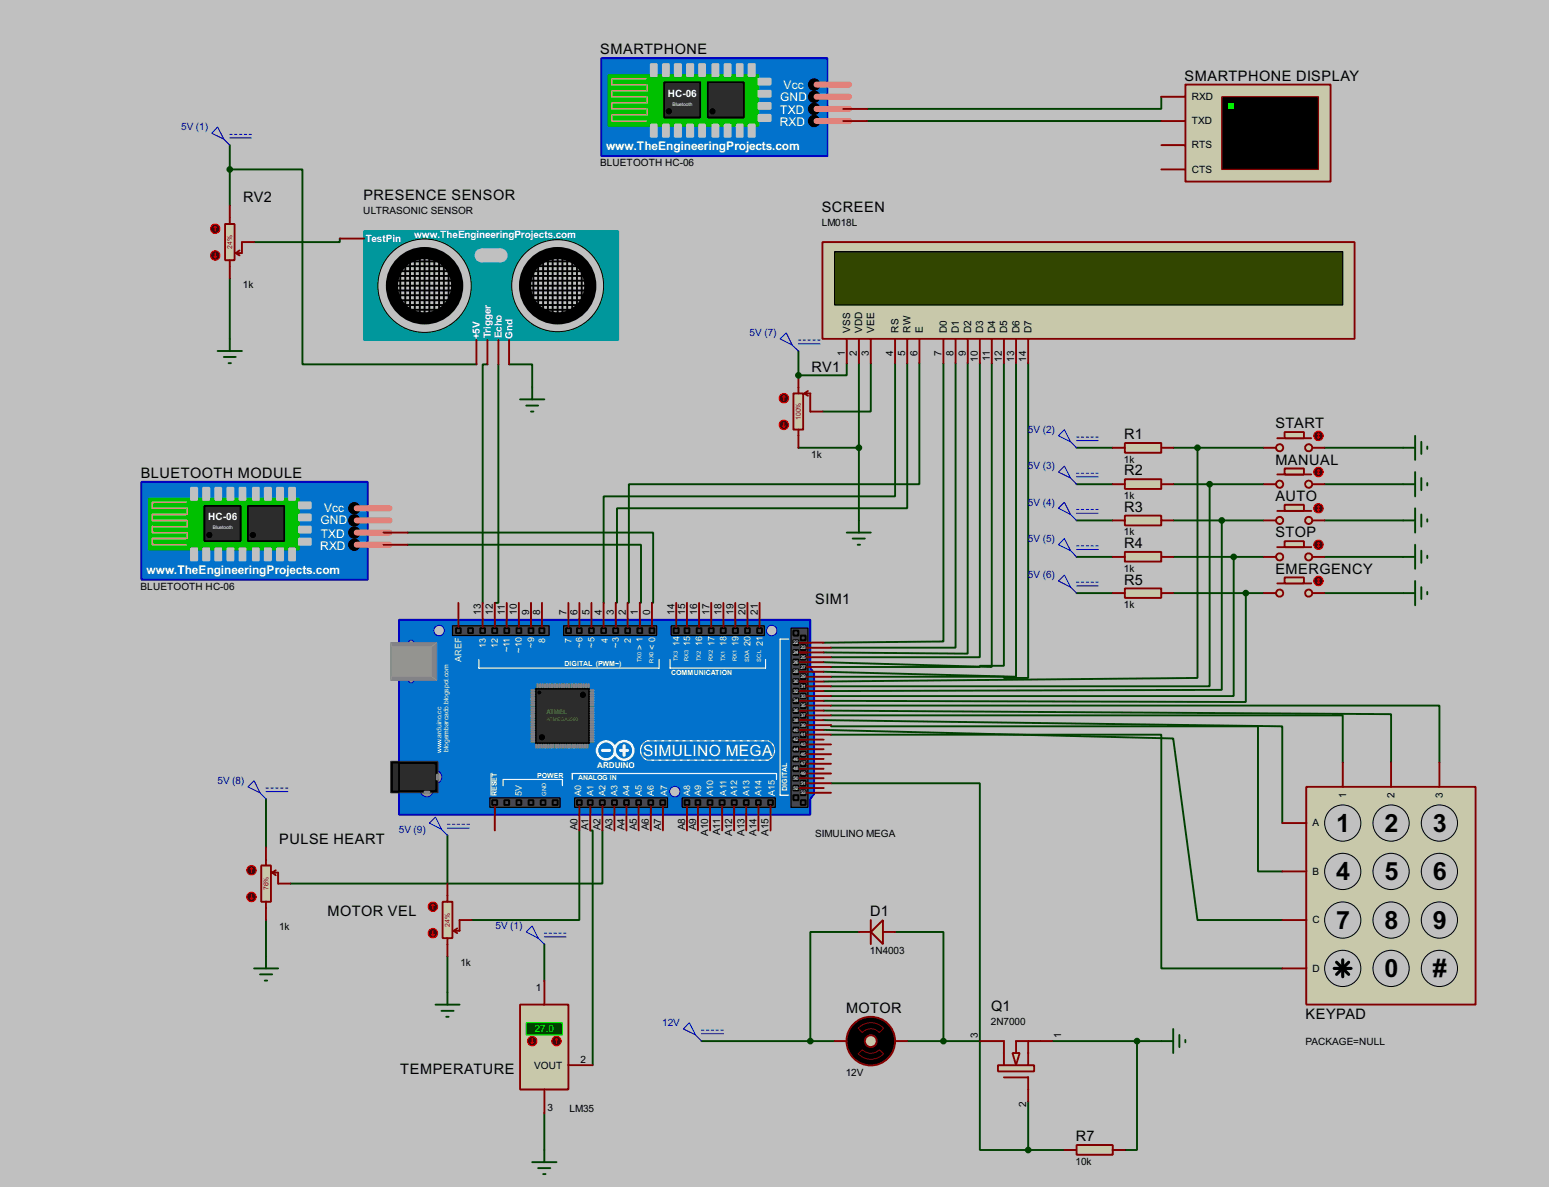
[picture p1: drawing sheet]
<svg xmlns="http://www.w3.org/2000/svg" width="325mm" height="249mm" viewBox="0 0 325 249" stroke-linecap="round" stroke-linejoin="round" font-family="sans-serif">
<defs><g id="words">
<g font-size="5.9">
<text x="280.6" y="174.5">1</text>
<text x="290.7" y="174.5">2</text>
<text x="300.9" y="174.5">3</text>
<text x="280.6" y="184.7">4</text>
<text x="290.7" y="184.7">5</text>
<text x="300.9" y="184.7">6</text>
<text x="280.6" y="194.9">7</text>
<text x="290.7" y="194.9">8</text>
<text x="300.9" y="194.9">9</text>
<text x="290.7" y="205">0</text>
<text x="300.9" y="205">#</text>
</g>
<g font-size="3.7" fill="#fff">
<text x="135.1" y="158.6">S</text>
<text x="137.3" y="158.6">IMULINO MEGA</text>
</g>
<g font-size="3.4">
<text x="126.1" y="11.4">SMARTPHONE</text>
<text x="248.8" y="16.9">SMARTPHONE DISPLAY</text>
<text x="76.3" y="42">PRESENCE SENSOR</text>
<text x="51.1" y="42.3">RV2</text>
<text x="172.6" y="44.4">SCREEN</text>
<text x="170.4" y="78">RV1</text>
<text x="267.8" y="89.9">START</text>
<text x="236.1" y="92.2">R1</text>
<text x="29.6" y="100.3">BLUETOOTH MODULE</text>
<text x="236.1" y="99.8">R2</text>
<text x="267.8" y="97.5">MANUAL</text>
<text x="236.1" y="107.4">R3</text>
<text x="267.8" y="105.1">AUTO</text>
<text x="267.8" y="112.7">STOP</text>
<text x="236.1" y="115">R4</text>
<text x="236.1" y="122.7">R5</text>
<text x="267.8" y="120.4">EMERGENCY</text>
<text x="171.2" y="126.7">SIM1</text>
<text x="58.7" y="177">PULSE HEART</text>
<text x="68.8" y="192.3">MOTOR VEL</text>
<text x="182.7" y="192.3">D1</text>
<text x="177.7" y="212.5">MOTOR</text>
<text x="208.1" y="212.1">Q1</text>
<text x="274.2" y="213.8">KEYPAD</text>
<text x="84.1" y="225.3">TEMPERATURE</text>
<text x="225.9" y="239.5">R7</text>
</g>
<g font-size="2.8" fill="#fff">
<text x="163.8" y="21.2">GND</text>
<text x="163.8" y="24">TXD</text>
<text x="164.5" y="18.6">Vcc</text>
<text x="163.7" y="26.5">RXD</text>
<text x="127.3" y="31.6">www.TheEngineeringProjects.com</text>
<text x="68" y="107.5">Vcc</text>
<text x="67.3" y="110.1">GND</text>
<text x="67.3" y="112.9">TXD</text>
<text x="67.2" y="115.4">RXD</text>
<text x="30.8" y="120.5">www.TheEngineeringProjects.com</text>
</g>
<g font-size="2.4" fill="#fff">
<text x="140.2" y="20.2">HC-06</text>
<text x="76.8" y="50.8">TestPin</text>
<text x="87" y="50">www.TheEngineeringProjects.com</text>
<text x="100.8" y="71.2" transform="rotate(-90 100.8 71.2)">+5V</text>
<text x="103" y="71" transform="rotate(-90 103 71)">Trigger</text>
<text x="105.4" y="71" transform="rotate(-90 105.4 71)">Echo</text>
<text x="107.6" y="71.1" transform="rotate(-90 107.6 71.1)">Gnd</text>
<text x="43.7" y="109.2">HC-06</text>
</g>
<g font-size="2.4">
<text x="250.2" y="21">RXD</text>
<text x="250.2" y="26.1">TXD</text>
<text x="126" y="34.9">BLUETOOTH HC-06</text>
<text x="250.2" y="31.1">RTS</text>
<text x="250.2" y="36.3">CTS</text>
<text x="76.3" y="44.9">ULTRASONIC SENSOR</text>
<text x="172.5" y="47.4">LM018L</text>
<text x="51" y="60.5">1k</text>
<text x="178.5" y="69.8" transform="rotate(-90 178.5 69.8)">VSS</text>
<text x="181.1" y="69.8" transform="rotate(-90 181.1 69.8)">VDD</text>
<text x="183.6" y="69.8" transform="rotate(-90 183.6 69.8)">VEE</text>
<text x="188.7" y="69.8" transform="rotate(-90 188.7 69.8)">RS</text>
<text x="191.2" y="69.8" transform="rotate(-90 191.2 69.8)">RW</text>
<text x="193.8" y="69.8" transform="rotate(-90 193.8 69.8)">E</text>
<text x="198.8" y="69.8" transform="rotate(-90 198.8 69.8)">D0</text>
<text x="201.4" y="69.8" transform="rotate(-90 201.4 69.8)">D1</text>
<text x="203.9" y="69.8" transform="rotate(-90 203.9 69.8)">D2</text>
<text x="206.5" y="69.8" transform="rotate(-90 206.5 69.8)">D3</text>
<text x="209" y="69.8" transform="rotate(-90 209 69.8)">D4</text>
<text x="211.5" y="69.8" transform="rotate(-90 211.5 69.8)">D5</text>
<text x="214.1" y="69.8" transform="rotate(-90 214.1 69.8)">D6</text>
<text x="216.6" y="69.8" transform="rotate(-90 216.6 69.8)">D7</text>
<text x="177.4" y="74.8" transform="rotate(-90 177.4 74.8)">1</text>
<text x="180" y="74.8" transform="rotate(-90 180 74.8)">2</text>
<text x="182.5" y="74.8" transform="rotate(-90 182.5 74.8)">3</text>
<text x="187.6" y="74.8" transform="rotate(-90 187.6 74.8)">4</text>
<text x="190.1" y="74.8" transform="rotate(-90 190.1 74.8)">5</text>
<text x="192.7" y="74.8" transform="rotate(-90 192.7 74.8)">6</text>
<text x="197.7" y="74.8" transform="rotate(-90 197.7 74.8)">7</text>
<text x="200.3" y="74.8" transform="rotate(-90 200.3 74.8)">8</text>
<text x="202.8" y="74.8" transform="rotate(-90 202.8 74.8)">9</text>
<text x="205.3" y="75.9" transform="rotate(-90 205.3 75.9)">10</text>
<text x="207.9" y="75.8" transform="rotate(-90 207.9 75.8)">11</text>
<text x="210.4" y="75.9" transform="rotate(-90 210.4 75.9)">12</text>
<text x="213" y="76" transform="rotate(-90 213 76)">13</text>
<text x="215.5" y="76" transform="rotate(-90 215.5 76)">14</text>
<text x="170.4" y="96.1">1k</text>
<text x="236" y="97.1">1k</text>
<text x="236" y="104.7">1k</text>
<text x="236" y="112.4">1k</text>
<text x="236" y="120">1k</text>
<text x="29.5" y="123.8">BLUETOOTH HC-06</text>
<text x="101" y="129" transform="rotate(-90 101 129)">13</text>
<text x="103.5" y="129" transform="rotate(-90 103.5 129)">12</text>
<text x="106" y="129" transform="rotate(-90 106 129)">11</text>
<text x="108.6" y="129" transform="rotate(-90 108.6 129)">10</text>
<text x="111.1" y="129" transform="rotate(-90 111.1 129)">9</text>
<text x="113.4" y="129" transform="rotate(-90 113.4 129)">8</text>
<text x="119" y="129" transform="rotate(-90 119 129)">7</text>
<text x="121.3" y="129" transform="rotate(-90 121.3 129)">6</text>
<text x="123.8" y="129" transform="rotate(-90 123.8 129)">5</text>
<text x="126.4" y="129" transform="rotate(-90 126.4 129)">4</text>
<text x="128.9" y="129" transform="rotate(-90 128.9 129)">3</text>
<text x="131.4" y="129" transform="rotate(-90 131.4 129)">2</text>
<text x="134" y="129" transform="rotate(-90 134 129)">1</text>
<text x="136.5" y="129" transform="rotate(-90 136.5 129)">0</text>
<text x="141.6" y="129" transform="rotate(-90 141.6 129)">14</text>
<text x="143.9" y="129" transform="rotate(-90 143.9 129)">15</text>
<text x="146.4" y="129" transform="rotate(-90 146.4 129)">16</text>
<text x="149" y="129" transform="rotate(-90 149 129)">17</text>
<text x="151.5" y="129" transform="rotate(-90 151.5 129)">18</text>
<text x="154" y="129" transform="rotate(-90 154 129)">19</text>
<text x="156.6" y="129" transform="rotate(-90 156.6 129)">20</text>
<text x="159.1" y="129" transform="rotate(-90 159.1 129)">21</text>
<text x="236" y="127.6">1k</text>
<text x="282.7" y="167.5" transform="rotate(-90 282.7 167.5)">1</text>
<text x="292.8" y="167.5" transform="rotate(-90 292.8 167.5)">2</text>
<text x="303" y="167.5" transform="rotate(-90 303 167.5)">3</text>
<text x="275.6" y="173.4">A</text>
<text x="121.3" y="174.2" transform="rotate(-90 121.3 174.2)">A0</text>
<text x="123.6" y="174.2" transform="rotate(-90 123.6 174.2)">A1</text>
<text x="126.1" y="174.2" transform="rotate(-90 126.1 174.2)">A2</text>
<text x="128.6" y="174.2" transform="rotate(-90 128.6 174.2)">A3</text>
<text x="131.2" y="174.2" transform="rotate(-90 131.2 174.2)">A4</text>
<text x="133.7" y="174.2" transform="rotate(-90 133.7 174.2)">A5</text>
<text x="136.3" y="174.2" transform="rotate(-90 136.3 174.2)">A6</text>
<text x="138.8" y="174.2" transform="rotate(-90 138.8 174.2)">A7</text>
<text x="143.9" y="174.2" transform="rotate(-90 143.9 174.2)">A8</text>
<text x="146.2" y="174.2" transform="rotate(-90 146.2 174.2)">A9</text>
<text x="148.7" y="175.4" transform="rotate(-90 148.7 175.4)">A10</text>
<text x="151.3" y="175.2" transform="rotate(-90 151.3 175.2)">A11</text>
<text x="153.8" y="175.4" transform="rotate(-90 153.8 175.4)">A12</text>
<text x="156.3" y="175.4" transform="rotate(-90 156.3 175.4)">A13</text>
<text x="158.9" y="175.4" transform="rotate(-90 158.9 175.4)">A14</text>
<text x="161.4" y="175.4" transform="rotate(-90 161.4 175.4)">A15</text>
<text x="171.2" y="175.6">SIMULINO MEGA</text>
<text x="275.6" y="183.6">B</text>
<text x="58.6" y="195.2">1k</text>
<text x="275.6" y="193.8">C</text>
<text x="96.7" y="202.8">1k</text>
<text x="182.7" y="200.2">1N4003</text>
<text x="275.6" y="203.9">D</text>
<text x="112.5" y="207.9">1</text>
<text x="208.1" y="215.1">2N7000</text>
<text x="205.4" y="217.8" transform="rotate(-90 205.4 217.8)">3</text>
<text x="222.9" y="217.8" transform="rotate(-90 222.9 217.8)">1</text>
<text x="274.1" y="219.3">PACKAGE=NULL</text>
<text x="112.2" y="224.2">VOUT</text>
<text x="121.9" y="223.1">2</text>
<text x="177.6" y="225.7">12V</text>
<text x="115" y="233.1">3</text>
<text x="119.6" y="233.3">LM35</text>
<text x="215.5" y="232.3" transform="rotate(-90 215.5 232.3)">2</text>
<text x="225.9" y="244.4">10k</text>
</g>
<g font-size="2.4" fill="#0000c0">
<text x="38.1" y="27.4">5V (1)</text>
<text x="157.4" y="70.6">5V (7)</text>
<text x="215.9" y="90.8">5V (2)</text>
<text x="215.9" y="98.5">5V (3)</text>
<text x="215.9" y="106.1">5V (4)</text>
<text x="215.9" y="113.7">5V (5)</text>
<text x="215.9" y="121.4">5V (6)</text>
<text x="45.7" y="164.5">5V (8)</text>
<text x="83.8" y="174.7">5V (9)</text>
<text x="104.1" y="195">5V (1)</text>
<text x="139.1" y="215.3">12V</text>
</g>
<text font-size="2.4" fill="#0f0" x="112.3" y="216.6">27.0</text>
<g font-size="2.1" fill="#fff">
<text x="102" y="135.9" transform="rotate(-90 102 135.9)">13</text>
<text x="104.6" y="135.9" transform="rotate(-90 104.6 135.9)">12</text>
<text x="107.1" y="136.9" transform="rotate(-90 107.1 136.9)">~11</text>
<text x="109.6" y="136.9" transform="rotate(-90 109.6 136.9)">~10</text>
<text x="112.2" y="135.9" transform="rotate(-90 112.2 135.9)">~9</text>
<text x="114.5" y="134.9" transform="rotate(-90 114.5 134.9)">8</text>
<text x="120" y="134.9" transform="rotate(-90 120 134.9)">7</text>
<text x="122.3" y="135.9" transform="rotate(-90 122.3 135.9)">~6</text>
<text x="124.9" y="135.9" transform="rotate(-90 124.9 135.9)">~5</text>
<text x="127.7" y="134.9" transform="rotate(-90 127.7 134.9)">4</text>
<text x="130" y="135.9" transform="rotate(-90 130 135.9)">~3</text>
<text x="132.5" y="134.9" transform="rotate(-90 132.5 134.9)">2</text>
<text x="135" y="136.4" transform="rotate(-90 135 136.4)">&gt; 1</text>
<text x="137.6" y="136.4" transform="rotate(-90 137.6 136.4)">&lt; 0</text>
<text x="142.7" y="135.7" transform="rotate(-90 142.7 135.7)">14</text>
<text x="144.9" y="135.7" transform="rotate(-90 144.9 135.7)">15</text>
<text x="147.5" y="135.6" transform="rotate(-90 147.5 135.6)">16</text>
<text x="150" y="135.6" transform="rotate(-90 150 135.6)">17</text>
<text x="152.6" y="135.7" transform="rotate(-90 152.6 135.7)">18</text>
<text x="155.1" y="135.7" transform="rotate(-90 155.1 135.7)">19</text>
<text x="157.6" y="135.7" transform="rotate(-90 157.6 135.7)">20</text>
<text x="160.2" y="135.6" transform="rotate(-90 160.2 135.6)">21</text>
<text x="96.9" y="139" transform="rotate(-90 96.9 139)">AREF</text>
<text x="109.6" y="167" transform="rotate(-90 109.6 167)">5V</text>
<text x="122.1" y="167" transform="rotate(-90 122.1 167)">A0</text>
<text x="124.6" y="167" transform="rotate(-90 124.6 167)">A1</text>
<text x="127.2" y="167" transform="rotate(-90 127.2 167)">A2</text>
<text x="129.7" y="167" transform="rotate(-90 129.7 167)">A3</text>
<text x="132.2" y="167" transform="rotate(-90 132.2 167)">A4</text>
<text x="134.8" y="167" transform="rotate(-90 134.8 167)">A5</text>
<text x="137.3" y="167" transform="rotate(-90 137.3 167)">A6</text>
<text x="140.1" y="167" transform="rotate(-90 140.1 167)">A7</text>
<text x="144.9" y="167" transform="rotate(-90 144.9 167)">A8</text>
<text x="147.2" y="167" transform="rotate(-90 147.2 167)">A9</text>
<text x="149.8" y="167" transform="rotate(-90 149.8 167)">A10</text>
<text x="152.6" y="166.9" transform="rotate(-90 152.6 166.9)">A11</text>
<text x="154.8" y="167" transform="rotate(-90 154.8 167)">A12</text>
<text x="157.4" y="167" transform="rotate(-90 157.4 167)">A13</text>
<text x="159.9" y="167" transform="rotate(-90 159.9 167)">A14</text>
<text x="162.7" y="167" transform="rotate(-90 162.7 167)">A15</text>
</g>
<text font-size="1.9" fill="#fff" x="125.4" y="161.1">ARDUINO</text>
<g font-size="1.7" fill="#fff">
<text x="118.5" y="139.7">DIGITAL (PWM~)</text>
<text x="140.9" y="141.7">COMMUNICATION</text>
<text x="104.4" y="167.1" transform="rotate(-90 104.4 167.1)">RESET</text>
<text x="112.8" y="163.3">POWER</text>
<text x="121.4" y="163.8">ANALOG IN</text>
<text x="165.3" y="165.9" transform="rotate(-90 165.3 165.9)">DIGITAL</text>
</g>
<g font-size="1.6" fill="#c00000">
<text x="48.8" y="52.2" transform="rotate(-90 48.8 52.2)">24%</text>
<text x="168.2" y="88.2" transform="rotate(-90 168.2 88.2)">100%</text>
<text x="56.4" y="186.8" transform="rotate(-90 56.4 186.8)">76%</text>
<text x="94.5" y="194.5" transform="rotate(-90 94.5 194.5)">24%</text>
</g>
<g font-size="1.6" fill="#fff">
<text x="92.7" y="155.2" transform="rotate(-90 92.7 155.2)">.arduino.cc</text>
<text x="92.7" y="158" transform="rotate(-90 92.7 158)">w</text>
<text x="94.2" y="157.8" transform="rotate(-90 94.2 157.8)">blogembarcado.blogspot.com</text>
</g>
<text font-size="1.5" fill="#808000" x="114.7" y="149.8">ATMEL</text>
<g font-size="1.4" fill="#fff">
<text x="134.7" y="139" transform="rotate(-90 134.7 139)">TX0</text>
<text x="137.3" y="139" transform="rotate(-90 137.3 139)">RX0</text>
<text x="142.3" y="138.7" transform="rotate(-90 142.3 138.7)">TX3</text>
<text x="144.6" y="138.8" transform="rotate(-90 144.6 138.8)">RX3</text>
<text x="147.2" y="138.7" transform="rotate(-90 147.2 138.7)">TX2</text>
<text x="149.7" y="138.8" transform="rotate(-90 149.7 138.8)">RX2</text>
<text x="152.3" y="138.7" transform="rotate(-90 152.3 138.7)">TX1</text>
<text x="154.8" y="138.8" transform="rotate(-90 154.8 138.8)">RX1</text>
<text x="157.3" y="138.9" transform="rotate(-90 157.3 138.9)">SDA</text>
<text x="159.9" y="138.8" transform="rotate(-90 159.9 138.8)">SCL</text>
<text x="114.7" y="167" transform="rotate(-90 114.7 167)">GND</text>
</g>
<g font-size="1.2" fill="#fff">
<text x="141.2" y="22.2">Bluetooth</text>
<text x="44.7" y="111.1">Bluetooth</text>
<text x="166.6" y="137.3">24</text>
<text x="166.6" y="135.2">22</text>
<text x="168.1" y="136.3">23</text>
<text x="166.6" y="143.4">30</text>
<text x="166.6" y="141.3">28</text>
<text x="166.6" y="139.3">26</text>
<text x="168.1" y="142.4">29</text>
<text x="168.1" y="140.3">27</text>
<text x="168.1" y="138.3">25</text>
<text x="166.6" y="149.5">36</text>
<text x="166.6" y="147.4">34</text>
<text x="166.6" y="145.4">32</text>
<text x="168.1" y="148.4">35</text>
<text x="168.1" y="146.4">33</text>
<text x="168.1" y="144.4">31</text>
<text x="166.6" y="155.6">42</text>
<text x="166.6" y="153.5">40</text>
<text x="166.6" y="151.5">38</text>
<text x="168.1" y="154.5">41</text>
<text x="168.1" y="152.5">39</text>
<text x="168.1" y="150.5">37</text>
<text x="166.6" y="161.7">48</text>
<text x="166.6" y="159.6">46</text>
<text x="166.6" y="157.6">44</text>
<text x="168.1" y="160.6">47</text>
<text x="168.1" y="158.6">45</text>
<text x="168.1" y="156.6">43</text>
<text x="166.6" y="165.7">52</text>
<text x="166.6" y="163.7">50</text>
<text x="168.1" y="166.7">53</text>
<text x="168.1" y="164.7">51</text>
<text x="168.1" y="162.7">49</text>
</g>
<text font-size="1.2" fill="#808000" x="114.8" y="151.2">ATMEGA2560</text>
</g></defs>
<path d="M0 0h325.2v249h-325.2z" fill="#c0c0c0"/>
<path d="M48.3 35.6h15.2v40.9h36.6M48.3 30.5v12.7M48.3 58.4v12.7M71.4 50.1v.7h-18M106.9 76.5h4.9v4.8M167.7 73.7v5.1M180.4 76.2v33M182.9 76.2v10.2h-10.2M167.7 94h12.7M226.1 94h7.6M226.1 101.6h7.6M226.1 109.2h7.6" fill="none" stroke="#004000" stroke-width=".4"/>
<circle cx="167.7" cy="78.8" r=".2" fill="#004000"/>
<g fill="none" stroke="#004000" stroke-width=".4">
<path d="M182.1 25.4h61.8M243.9 20.3v2.6h-61.8M102.4 76.5h-1v50M104.7 76.5v50h-.8M177.8 76.2v2.6h-10.1M188 76.2v28h-61.2v22.3M190.5 76.2v30.5h-60.9v19.8h-.3M193.1 76.2v25.4h-61v24.9h-.3M198.1 76.2v58.4l-25.1 .3M200.7 76.2v59.7h-26.2M203.2 76.2v61l-30.2-.3M205.8 76.2v61.7h-31.3"/>
<path d="M208.3 76.2v63.8l-35.3-1M210.8 76.2v63.5h-5v.3h-31.3M213.4 76.2v65.8l-40.4-1M215.9 76.2v66.1h-5.1v-.3h-36.3M246.4 94h19M251.5 94v48.3l-78.5 .7M278.1 94h16.6M85.6 111.8h51.6v14.7h-.3M85.6 114.3h49v12.2h-.2M226.1 116.9h7.6M246.4 116.9h19M246.4 101.6h19"/>
<path d="M246.4 109.2h19M254 101.6v42.4h-79.5M256.6 109.2v35.6l-83.6 .2M259.1 116.9v29.2h-84.6M278.1 116.9h16.6M278.1 101.6h16.6M278.1 109.2h16.6M226.1 124.5h7.6M246.4 124.5h19M261.6 124.5v22.8l-88.6-.2M278.1 124.5h16.6M173 149.1l119.1 .8v10.1"/>
<path d="M173 151.1l96.3 1.3v20.3M173 153.2l73.4 1.8 5.1 38.1h17.8M174.5 148.1h127.8v11.9M174.5 150.1h107.5v9.9M174.5 152.2v.2h89.7v30.5h5.1M174.5 154.2h69.4v49h25.4M55.9 167.7v10.1M94 175.3v10.1M121.7 174.3v18.8h-22.6M124 174.3h.5v49.2M126.5 174.3v11.1h-65.5M174.5 164.4h31.3v76.9h10.1"/>
<path d="M55.9 193.1v7.6M114.3 198.1v7.7M180.4 195.6h-10.2v22.9M188 195.6h10.1v22.9M94 200.7v7.6M147.3 218.5h28M190.5 218.5h15.3M221 218.5h22.9M238.8 218.5v22.8h-2.6M114.3 233.7v7.6M215.9 231.2v10.1M215.9 241.3h7.6"/>
</g>
<path d="M76.5 48.5h53.3v22.9h-53.3z" fill="#00979c" stroke="#00979c" stroke-width=".4"/>
<g fill="#c0c0c0" stroke="#000" stroke-width=".21">
<circle cx="117.1" cy="60" r="9.7"/>
<circle cx="89.1" cy="60" r="9.8"/>
</g>
<g fill="#c0c0c0" stroke="#000" stroke-width="2.6">
<circle cx="117.1" cy="60" r="6.9"/>
<circle cx="89.1" cy="60" r="6.9"/>
</g>
<g fill="none" stroke="#000" stroke-width=".4">
<path d="M82.6 58.9h12.7M82.6 57.9h12.4M82.8 60h12.2M83.1 56.9h11.7M83.1 55.9h10.9M84.1 56.7v6.6M84.3 54.9h8.7M85.1 55.1v9.4M86.1 54.9v10.4M87.1 54.1v11.7M88.2 54.1v12M89.2 54.1v12.5"/>
<path d="M90.2 54.1v12.5M91.2 53.6v12.7M92.2 54.6v11.7M93.2 55.9v9.6M94.2 56.9v6.6M110.5 57.9h12.2M111 60h12.7M111 58.9h12.5M111.3 56.9h11.4M111.3 55.9h10.4M112 56.7v5.8M112.8 54.9h8.1"/>
<path d="M113 55.1v9.4M114.1 54.6v10.7M115.1 53.9v11.9M116.1 53.9v12.2M117.1 53.9v12.2M118.1 53.9v12.2M119.1 54.1v11.7M120.2 54.6v10.7M121.2 55.9v8.6M122.2 56.4v7.1M82.1 61h12.9M82.6 62h12.2"/>
<path d="M83.1 63h11.4M83.3 64h10.9M83.3 65h10.4M111 61h12.5M111.3 62h11.7M111.8 63h11.4M112.3 64h9.6M113 65h7.7"/>
</g>
<g fill="#c0c0c0" stroke="#c0c0c0" stroke-width=".4">
<circle cx="101.1" cy="53.6" r="1.25"/>
<circle cx="105.1" cy="53.6" r="1.25"/>
</g>
<path d="M101.1 52.3h4.1v2.6h-4.1z" fill="#c0c0c0" stroke="#c0c0c0" stroke-width=".4"/>
<path d="M71.4 50.1h5.1M100.1 71.4v5.1M102.4 71.4v5.1M104.7 71.4v5.1M106.9 71.4v5.1" fill="none" stroke="#800000" stroke-width=".4"/>
<path d="M47.3 47h2v7.6h-2z" fill="#c8c8aa" stroke="#800000" stroke-width=".4"/>
<path d="M48.3 43.2v3.8M48.3 54.6v3.8M49.5 53.1l.8 .5M50.3 52.6l-.8 .5M53.4 50.8h-2.6v2.3h-1.3" fill="none" stroke="#800000" stroke-width=".4"/>
<circle cx="45.2" cy="48" r="1" fill="#400000" stroke="#f00" stroke-width=".21"/>
<path d="M45.2 47.5l-.2 .3M45.2 47.5l.3 .3M45.2 47.5v1" fill="none" stroke="#f00" stroke-width=".21"/>
<circle cx="45.2" cy="53.6" r="1" fill="#400000" stroke="#f00" stroke-width=".21"/>
<path d="M45 53.9l.2 .2M45.2 53.1v1M45.5 53.9l-.3 .2" fill="none" stroke="#f00" stroke-width=".21"/>
<path d="M45.7 73.7h5.1M47 74.9h2.5M48 76.2h.5M48.3 71.1v2.6" fill="none" stroke="#004000" stroke-width=".4"/>
<path d="M45.7 26.7l1.3 2.5-2.5-1.2zM47 29.2l1.3 1.3M48.3 28.2h.5M48.3 29h4.5M49.3 28.2h.5M50.3 28.2h.5M51.3 28.2h.5M52.3 28.2h.5" fill="none" stroke="#0000c0" stroke-width=".21"/>
<path d="M172.7 50.8h111.8v20.3h-111.8z" fill="#c8c8aa" stroke="#800000" stroke-width=".4"/>
<path d="M175.3 52.8h106.7v11.2h-106.7z" fill="#324600" stroke="#000" stroke-width=".25"/>
<g fill="none" stroke="#800000" stroke-width=".4">
<path d="M177.8 71.1v5.1M180.4 71.1v5.1M182.9 71.1v5.1M188 71.1v5.1M190.5 71.1v5.1M193.1 71.1v5.1M198.1 71.1v5.1M200.7 71.1v5.1M203.2 71.1v5.1M205.8 71.1v5.1M208.3 71.1v5.1M210.8 71.1v5.1"/>
<path d="M213.4 71.1v5.1M215.9 71.1v5.1"/>
</g>
<circle cx="48.2" cy="35.6" r=".5" fill="#004000" stroke="#004000" stroke-width=".4"/>
<path d="M109.2 83.8h5.1M110.5 85.1h2.5M111.5 86.4h.5M111.8 81.3v2.5" fill="none" stroke="#004000" stroke-width=".4"/>
<path d="M166.6 82.6h2.1v7.6h-2.1z" fill="#c8c8aa" stroke="#800000" stroke-width=".4"/>
<path d="M167.7 78.8v3.8M167.7 90.2v3.8M168.9 82.6l.8 .5M168.9 82.6h1.3v3.8h2.5M169.7 82.1l-.8 .5" fill="none" stroke="#800000" stroke-width=".4"/>
<circle cx="164.6" cy="83.6" r="1" fill="#400000" stroke="#f00" stroke-width=".21"/>
<path d="M164.6 83.1l-.2 .2M164.6 83.1l.3 .2M164.6 83.1v1" fill="none" stroke="#f00" stroke-width=".21"/>
<circle cx="164.6" cy="89.2" r="1" fill="#400000" stroke="#f00" stroke-width=".21"/>
<path d="M164.4 89.4l.2 .3M164.6 88.7v1M164.9 89.4l-.3 .3" fill="none" stroke="#f00" stroke-width=".21"/>
<g fill="none" stroke="#0000c0" stroke-width=".21">
<path d="M163.8 71.1l1.3-1.2 1.3 2.5zM166.4 72.4l1.3 1.3M167.7 71.4h.5M167.7 72.2h4.5M168.7 71.4h.5M169.7 71.4h.5M170.7 71.4h.5M171.7 71.4h.5M222.3 99.1l1.2-1.3 1.3 2.5zM223.5 90.2l1.3 2.5-2.5-1.2zM224.8 92.7l1.3 1.3M226.1 91.7h.5"/>
<path d="M226.1 92.5h4.5M226.1 99.3h.5M227.1 91.7h.5M227.1 99.3h.5M228.1 91.7h.5M228.1 99.3h.5M229.1 91.7h.5M229.1 99.3h.5M230.1 91.7h.5M230.1 99.3h.5M222.3 106.7l1.2-1.3 1.3 2.6zM224.8 100.3l1.3 1.3"/>
<path d="M224.8 108l1.3 1.2M226.1 100.1h4.5M226.1 106.9h.5M226.1 107.7h4.5M227.1 106.9h.5M228.1 106.9h.5M229.1 106.9h.5M230.1 106.9h.5"/>
</g>
<path d="M177.8 111.8h5.1M179.1 113h2.5M180.1 114.3h.5M180.4 109.2v2.6" fill="none" stroke="#004000" stroke-width=".4"/>
<circle cx="180.3" cy="94" r=".5" fill="#004000" stroke="#004000" stroke-width=".4"/>
<path d="M236.2 93h7.7v2h-7.7z" fill="#c8c8aa" stroke="#800000" stroke-width=".4"/>
<path d="M233.7 94h2.5M243.9 94h2.5" fill="none" stroke="#800000" stroke-width=".4"/>
<path d="M236.2 100.6h7.7v2h-7.7z" fill="#c8c8aa" stroke="#800000" stroke-width=".4"/>
<path d="M233.7 101.6h2.5M243.9 101.6h2.5" fill="none" stroke="#800000" stroke-width=".4"/>
<path d="M236.2 108.2h7.7v2.1h-7.7z" fill="#c8c8aa" stroke="#800000" stroke-width=".4"/>
<path d="M233.7 109.2h2.5M243.9 109.2h2.5" fill="none" stroke="#800000" stroke-width=".4"/>
<path d="M294.7 94h2.5M297.2 91.5v5M298.5 92.7v2.6M299.7 93.7v.5" fill="none" stroke="#004000" stroke-width=".4"/>
<path d="M274.3 165.1h35.6v45.7h-35.6z" fill="#c8c8aa" stroke="#800000" stroke-width=".4"/>
<g fill="#c0c0c0" stroke="#000" stroke-width=".21">
<circle cx="281.9" cy="172.7" r="3.8"/>
<circle cx="292.1" cy="172.7" r="3.8"/>
<circle cx="302.2" cy="172.7" r="3.8"/>
<circle cx="281.9" cy="182.9" r="3.8"/>
<circle cx="292.1" cy="182.9" r="3.8"/>
<circle cx="302.2" cy="182.9" r="3.8"/>
<circle cx="281.9" cy="193.1" r="3.8"/>
<circle cx="292.1" cy="193.1" r="3.8"/>
<circle cx="302.2" cy="193.1" r="3.8"/>
<circle cx="281.9" cy="203.2" r="3.8"/>
<circle cx="292.1" cy="203.2" r="3.8"/>
<circle cx="302.2" cy="203.2" r="3.8"/>
</g>
<path d="M280.2 203.2h3.5M280.7 201.9l2.5 2.6M282 201.4v3.6M283.2 201.9l-2.5 2.6" fill="none" stroke="#000" stroke-width=".65"/>
<path d="M269.3 172.7h5M282 160v5.1M292.1 160v5.1M302.3 160v5.1M269.3 182.9h5M269.3 193.1h5M269.3 203.2h5" fill="none" stroke="#800000" stroke-width=".4"/>
<path d="M297.2 99.1v5.1M294.7 101.6h2.5M294.7 109.2h2.5M297.2 106.7v5.1M298.5 100.3v2.6M298.5 108v2.5M299.7 101.4v.5M299.7 109v.5" fill="none" stroke="#004000" stroke-width=".4"/>
<circle cx="167.6" cy="78.8" r=".5" fill="#004000" stroke="#004000" stroke-width=".4"/>
<path d="M236.2 115.8h7.7v2.1h-7.7z" fill="#c8c8aa" stroke="#800000" stroke-width=".4"/>
<path d="M233.7 116.9h2.5M243.9 116.9h2.5" fill="none" stroke="#800000" stroke-width=".4"/>
<path d="M236.2 123.5h7.7v2h-7.7z" fill="#c8c8aa" stroke="#800000" stroke-width=".4"/>
<path d="M233.7 124.5h2.5M243.9 124.5h2.5" fill="none" stroke="#800000" stroke-width=".4"/>
<path d="M294.7 116.9h2.5M297.2 114.3v5.1M298.5 115.6v2.5M299.7 116.6v.5M294.7 124.5h2.5M297.2 121.9v5.1M298.5 123.2v2.5M299.7 124.2v.5" fill="none" stroke="#004000" stroke-width=".4"/>
<g fill="none" stroke="#0000c0" stroke-width=".21">
<path d="M223.5 113l1.3 2.6-2.5-1.3zM224.8 115.6l1.3 1.3M226.1 114.6h.5M226.1 115.3h4.5M227.1 114.6h.5M228.1 114.6h.5M229.1 114.6h.5M230.1 114.6h.5M222.3 121.9l1.2-1.2 1.3 2.5zM224.8 123.2l1.3 1.3M226.1 122.2h.5M226.1 123h4.5"/>
<path d="M227.1 122.2h.5M228.1 122.2h.5M229.1 122.2h.5M230.1 122.2h.5"/>
</g>
<g fill="#c8c8aa" stroke="#800000" stroke-width=".4">
<circle cx="274.8" cy="94" r=".75"/>
<circle cx="268.7" cy="94" r=".75"/>
</g>
<path d="M268.2 92h7.2" fill="none" stroke="#800000" stroke-width=".4"/>
<path d="M269.8 90.7h4v1.3h-4z" fill="#c8c8aa" stroke="#800000" stroke-width=".4"/>
<path d="M265.4 94h2.6M275.6 94h2.5" fill="none" stroke="#800000" stroke-width=".4"/>
<circle cx="276.8" cy="91.5" r="1" fill="#400000" stroke="#f00" stroke-width=".21"/>
<path d="M276.6 91.7l.3 .3M276.9 90.9v1.1M276.9 90.9l-.3 .3M276.9 90.9l.2 .3M277.1 91.7l-.2 .3" fill="none" stroke="#f00" stroke-width=".21"/>
<g fill="#c8c8aa" stroke="#800000" stroke-width=".4">
<circle cx="274.8" cy="101.6" r=".75"/>
<circle cx="268.7" cy="101.6" r=".75"/>
</g>
<path d="M268.2 99.6h7.2" fill="none" stroke="#800000" stroke-width=".4"/>
<path d="M269.8 98.3h4v1.3h-4z" fill="#c8c8aa" stroke="#800000" stroke-width=".4"/>
<path d="M265.4 101.6h2.6M275.6 101.6h2.5" fill="none" stroke="#800000" stroke-width=".4"/>
<circle cx="276.8" cy="99.1" r="1" fill="#400000" stroke="#f00" stroke-width=".21"/>
<path d="M276.6 99.3l.3 .3M276.9 98.6v1M276.9 98.6l-.3 .2M276.9 98.6l.2 .2M277.1 99.3l-.2 .3" fill="none" stroke="#f00" stroke-width=".21"/>
<g fill="#c8c8aa" stroke="#800000" stroke-width=".4">
<circle cx="274.8" cy="109.2" r=".75"/>
<circle cx="268.7" cy="109.2" r=".75"/>
</g>
<path d="M268.2 107.2h7.2" fill="none" stroke="#800000" stroke-width=".4"/>
<path d="M269.8 105.9h4v1.3h-4z" fill="#c8c8aa" stroke="#800000" stroke-width=".4"/>
<path d="M265.4 109.2h2.6M275.6 109.2h2.5" fill="none" stroke="#800000" stroke-width=".4"/>
<circle cx="276.8" cy="106.7" r="1" fill="#400000" stroke="#f00" stroke-width=".21"/>
<path d="M276.6 106.9l.3 .3M276.9 106.2v1M276.9 106.2l-.3 .2M276.9 106.2l.2 .2M277.1 106.9l-.2 .3" fill="none" stroke="#f00" stroke-width=".21"/>
<g fill="#c8c8aa" stroke="#800000" stroke-width=".4">
<circle cx="274.8" cy="116.9" r=".75"/>
<circle cx="268.7" cy="116.9" r=".75"/>
</g>
<path d="M268.2 114.8h7.2" fill="none" stroke="#800000" stroke-width=".4"/>
<path d="M269.8 113.6h4v1.2h-4z" fill="#c8c8aa" stroke="#800000" stroke-width=".4"/>
<path d="M265.4 116.9h2.6M275.6 116.9h2.5" fill="none" stroke="#800000" stroke-width=".4"/>
<circle cx="276.8" cy="114.3" r="1" fill="#400000" stroke="#f00" stroke-width=".21"/>
<path d="M276.6 114.6l.3 .2M276.9 113.8v1M276.9 113.8l-.3 .3M276.9 113.8l.2 .3M277.1 114.6l-.2 .2" fill="none" stroke="#f00" stroke-width=".21"/>
<g fill="#c8c8aa" stroke="#800000" stroke-width=".4">
<circle cx="274.8" cy="124.5" r=".75"/>
<circle cx="268.7" cy="124.5" r=".75"/>
</g>
<path d="M268.2 122.4h7.2" fill="none" stroke="#800000" stroke-width=".4"/>
<path d="M269.8 121.2h4v1.2h-4z" fill="#c8c8aa" stroke="#800000" stroke-width=".4"/>
<path d="M265.4 124.5h2.6M275.6 124.5h2.5" fill="none" stroke="#800000" stroke-width=".4"/>
<circle cx="276.8" cy="121.9" r="1" fill="#400000" stroke="#f00" stroke-width=".21"/>
<path d="M276.6 122.2l.3 .2M276.9 121.4v1M276.9 121.4l-.3 .3M276.9 121.4l.2 .3M277.1 122.2l-.2 .2" fill="none" stroke="#f00" stroke-width=".21"/>
<path d="M144.8 214.6l1.3 2.6-2.6-1.3zM146.1 217.2l1.2 1.3M147.3 216.2h.5M147.3 216.9h4.6M148.4 216.2h.5M149.4 216.2h.5M150.4 216.2h.5M151.4 216.2h.5" fill="none" stroke="#0000c0" stroke-width=".21"/>
<path d="M212.6 221h1.5l-.7 2.5z" fill="#c8c8aa" stroke="#800000" stroke-width=".4"/>
<path d="M209.6 223.5h7.6v1.3h-7.6z" fill="#c8c8aa" stroke="#800000" stroke-width=".4"/>
<path d="M205.8 218.5h5v5M215.9 218.5v5M221 218.5h-7.6v2.5M210.8 226.1h5.1v5.1" fill="none" stroke="#800000" stroke-width=".4"/>
<path d="M182.9 195.6l2.5-2.5v5z" fill="#c8c8aa" stroke="#800000" stroke-width=".4"/>
<path d="M180.4 195.6h2.5M182.9 193.1v5M185.4 195.6h2.6" fill="none" stroke="#800000" stroke-width=".4"/>
<path d="M243.9 218.5h2.5M246.4 215.9v5.1M247.7 217.2v2.5M248.9 218.2v.5" fill="none" stroke="#004000" stroke-width=".4"/>
<path d="M226.1 240.3h7.6v2h-7.6z" fill="#c8c8aa" stroke="#800000" stroke-width=".4"/>
<path d="M223.5 241.3h2.6M233.7 241.3h2.5" fill="none" stroke="#800000" stroke-width=".4"/>
<circle cx="238.7" cy="218.5" r=".5" fill="#004000" stroke="#004000" stroke-width=".4"/>
<path d="M83.8 130.1h86.4v10.1l.8 1v25.4l-.8 1.1v3.3h-86.4z" fill-rule="evenodd" fill="#0272cc" stroke="#0000c0" stroke-width=".4"/>
<path d="M100.6 138.4v1.8h37.8v-1.8M105.7 163.6h12.4M120.2 162.3v1.3" fill="none" stroke="#fff" stroke-width=".25"/>
<circle cx="136.6" cy="157.5" r="2.15" fill="#c8c8aa"/>
<circle cx="136.6" cy="157.5" r="2.15" fill="#0272cc"/>
<circle cx="136.6" cy="157.5" r="2.15" fill="none" stroke="#c8c8aa" stroke-width=".21"/>
<circle cx="136.6" cy="157.5" r="2.15" fill="none" stroke="#fff" stroke-width=".21" stroke-dasharray="2 1 .5 1 .5 1"/>
<circle cx="160.5" cy="157.5" r="2.15" fill="#c8c8aa"/>
<circle cx="160.5" cy="157.5" r="2.15" fill="#0272cc"/>
<circle cx="160.5" cy="157.5" r="2.15" fill="none" stroke="#c8c8aa" stroke-width=".21"/>
<circle cx="160.5" cy="157.5" r="2.15" fill="none" stroke="#fff" stroke-width=".21" stroke-dasharray=".5 1"/>
<path d="M136.2 155.2h24.9v4.6h-24.9z" fill="#0272cc" stroke="#0272cc" stroke-width=".4"/>
<path d="M136.4 155l-1.3 .5M149.6 155l1.8 .5M135.4 161.3l1.3 .5M152.4 161.1l-2.5 .7" fill="none" stroke="#0272cc" stroke-width=".4"/>
<g fill="#0272cc" stroke="#fff" stroke-width=".5">
<circle cx="127.2" cy="157.5" r="1.9"/>
<circle cx="131" cy="157.5" r="1.95"/>
</g>
<path d="M126.5 157.5h1.5M130.3 157.5h1.5M131.1 156.5v2" fill="none" stroke="#fff" stroke-width=".65"/>
<path d="M105.7 163.6v1.3M118.1 163.6v1.3M163.1 162.3v1.3" fill="none" stroke="#fff" stroke-width=".25"/>
<path d="M103.1 162.3v4.6" fill="none" stroke="#fff" stroke-width=".21"/>
<g fill="#c0c0c0" stroke="#0000c0" stroke-width=".21">
<circle cx="162" cy="132.3" r="1.1"/>
<circle cx="92.2" cy="132.3" r="1.1"/>
</g>
<path d="M112.5 144.5h11.2v11.5h-11.2z" fill="#2c2c2c" stroke="#000" stroke-width=".4"/>
<circle cx="113.8" cy="154.7" r=".55" fill="#000" stroke="#000" stroke-width=".21"/>
<g fill="#939393" stroke="#0000c0" stroke-width=".21">
<circle cx="86.3" cy="134.9" r=".55"/>
<circle cx="86.3" cy="142.8" r=".55"/>
</g>
<path d="M82.1 134.9h9.6v7.9h-9.6z" fill="#808080" stroke="#808080" stroke-width=".21"/>
<path d="M82.3 135.7h8.4v6.3h-8.4z" fill="#939393" stroke="#939393" stroke-width=".21"/>
<path d="M82.1 134.9l.2 .8M91.7 134.9l-1 .8M82.3 142l-.2 .8M90.7 142l1 .8" fill="none" stroke="#939393" stroke-width=".21"/>
<g fill="#939393" stroke="#0000c0" stroke-width=".21">
<circle cx="91.4" cy="163.1" r="1.35"/>
<circle cx="89.6" cy="165.9" r="1.35"/>
</g>
<path d="M82.1 159.8h9.9v6.6h-9.9z" fill="#000" stroke="#2c2c2c" stroke-width=".21"/>
<g fill="#808080" stroke="#808080" stroke-width=".4">
<path d="M91.7 162.6h.3v1h-.3z"/>
<path d="M89.2 166.1h1v.3h-1z"/>
</g>
<path d="M82.8 160.5h8.4v5.1h-8.4z" fill="#2c2c2c" stroke="#2c2c2c" stroke-width=".4"/>
<path d="M82.3 160h1.5v6.1h-1.5z" fill="#2c2c2c" stroke="#000" stroke-width=".4"/>
<g fill="#808080" stroke="#808080" stroke-width=".25">
<path d="M113.3 143.5h.3v.8h-.3z"/>
<path d="M113.8 143.5h.3v.8h-.3z"/>
<path d="M114.3 143.5h.3v.8h-.3z"/>
<path d="M114.8 143.5h.3v.8h-.3z"/>
<path d="M115.3 143.5h.3v.8h-.3z"/>
<path d="M115.8 143.5h.3v.8h-.3z"/>
<path d="M116.3 143.5h.3v.8h-.3z"/>
<path d="M116.9 143.5h.2v.8h-.2z"/>
<path d="M117.4 143.5h.2v.8h-.2z"/>
<path d="M117.9 143.5h.2v.8h-.2z"/>
<path d="M112.8 143.5h.2v.8h-.2z"/>
</g>
<circle cx="141.7" cy="166.1" r="1.1" fill="#c0c0c0" stroke="#0000c0" stroke-width=".21"/>
<path d="M166.1 131.8h3.6v37.6h-3.6z" fill="#464646" stroke="#000" stroke-width=".25"/>
<g fill="#464646" stroke="#000" stroke-width=".4">
<path d="M168.2 167.9h1v1h-1z"/>
<path d="M166.6 132.3h1.1v1.1h-1.1z"/>
<path d="M168.2 133.4h1v1h-1z"/>
<path d="M166.6 166.9h1.1v1h-1.1z"/>
</g>
<path d="M135.9 155.5h25.4M135.9 159.5h25.4" fill="none" stroke="#c0c0c0" stroke-width=".21"/>
<path d="M135.9 155.5h25.4M161.3 159.5h-25.4" fill="none" stroke="#fff" stroke-width=".21" stroke-dasharray=".5 1"/>
<path d="M140.7 138.4v1.8h20.1v-1.8M120.2 162.3h42.9" fill="none" stroke="#fff" stroke-width=".25"/>
<g fill="#808080" stroke="#808080" stroke-width=".25">
<path d="M118.9 143.5h.2v.8h-.2z"/>
<path d="M119.4 143.5h.2v.8h-.2z"/>
<path d="M119.9 143.5h.3v.8h-.3z"/>
<path d="M120.4 143.5h.3v.8h-.3z"/>
<path d="M120.9 143.5h.3v.8h-.3z"/>
<path d="M121.4 143.5h.3v.8h-.3z"/>
<path d="M121.9 143.5h.3v.8h-.3z"/>
<path d="M122.4 143.5h.3v.8h-.3z"/>
<path d="M123 143.5h.2v.8h-.2z"/>
<path d="M123.5 143.5h.2v.8h-.2z"/>
<path d="M118.4 143.5h.2v.8h-.2z"/>
<path d="M111.5 145.3h.8v.3h-.8z"/>
<path d="M111.5 145.8h.8v.3h-.8z"/>
<path d="M111.5 146.3h.8v.3h-.8z"/>
<path d="M111.5 146.8h.8v.3h-.8z"/>
<path d="M111.5 147.3h.8v.3h-.8z"/>
<path d="M111.5 147.8h.8v.3h-.8z"/>
<path d="M111.5 148.4h.8v.2h-.8z"/>
<path d="M111.5 148.9h.8v.2h-.8z"/>
<path d="M111.5 149.4h.8v.2h-.8z"/>
<path d="M111.5 149.9h.8v.2h-.8z"/>
<path d="M111.5 144.8h.8v.2h-.8z"/>
<path d="M111.5 150.9h.8v.2h-.8z"/>
<path d="M111.5 151.4h.8v.3h-.8z"/>
<path d="M111.5 151.9h.8v.3h-.8z"/>
<path d="M111.5 152.4h.8v.3h-.8z"/>
<path d="M111.5 152.9h.8v.3h-.8z"/>
<path d="M111.5 153.4h.8v.3h-.8z"/>
<path d="M111.5 153.9h.8v.3h-.8z"/>
<path d="M111.5 154.4h.8v.3h-.8z"/>
<path d="M111.5 155h.8v.2h-.8z"/>
<path d="M111.5 155.5h.8v.2h-.8z"/>
<path d="M111.5 150.4h.8v.2h-.8z"/>
<path d="M113 156.2h.3v.8h-.3z"/>
<path d="M113.6 156.2h.2v.8h-.2z"/>
<path d="M114.1 156.2h.2v.8h-.2z"/>
<path d="M114.6 156.2h.2v.8h-.2z"/>
<path d="M115.1 156.2h.2v.8h-.2z"/>
<path d="M115.6 156.2h.2v.8h-.2z"/>
<path d="M116.1 156.2h.2v.8h-.2z"/>
<path d="M116.6 156.2h.3v.8h-.3z"/>
<path d="M117.1 156.2h.3v.8h-.3z"/>
<path d="M117.6 156.2h.3v.8h-.3z"/>
<path d="M112.5 156.2h.3v.8h-.3z"/>
<path d="M118.6 156.2h.3v.8h-.3z"/>
<path d="M119.1 156.2h.3v.8h-.3z"/>
<path d="M119.6 156.2h.3v.8h-.3z"/>
<path d="M120.2 156.2h.2v.8h-.2z"/>
<path d="M120.7 156.2h.2v.8h-.2z"/>
<path d="M121.2 156.2h.2v.8h-.2z"/>
<path d="M121.7 156.2h.2v.8h-.2z"/>
<path d="M122.2 156.2h.2v.8h-.2z"/>
<path d="M122.7 156.2h.3v.8h-.3z"/>
<path d="M123.2 156.2h.3v.8h-.3z"/>
<path d="M118.1 156.2h.3v.8h-.3z"/>
<path d="M124 145.3h.7v.3h-.7z"/>
<path d="M124 145.8h.7v.3h-.7z"/>
<path d="M124 146.3h.7v.3h-.7z"/>
<path d="M124 146.8h.7v.3h-.7z"/>
<path d="M124 147.3h.7v.3h-.7z"/>
<path d="M124 147.8h.7v.3h-.7z"/>
<path d="M124 148.4h.7v.2h-.7z"/>
<path d="M124 148.9h.7v.2h-.7z"/>
<path d="M124 149.4h.7v.2h-.7z"/>
<path d="M124 149.9h.7v.2h-.7z"/>
<path d="M124 144.8h.7v.2h-.7z"/>
<path d="M124 150.9h.7v.2h-.7z"/>
<path d="M124 151.4h.7v.3h-.7z"/>
<path d="M124 151.9h.7v.3h-.7z"/>
<path d="M124 152.4h.7v.3h-.7z"/>
<path d="M124 152.9h.7v.3h-.7z"/>
<path d="M124 153.4h.7v.3h-.7z"/>
<path d="M124 153.9h.7v.3h-.7z"/>
<path d="M124 154.4h.7v.3h-.7z"/>
<path d="M124 155h.7v.2h-.7z"/>
<path d="M124 155.5h.7v.2h-.7z"/>
<path d="M124 150.4h.7v.2h-.7z"/>
</g>
<g fill="#000" stroke="#000" stroke-width=".21">
<circle cx="113.2" cy="145.3" r=".3"/>
<circle cx="122.4" cy="145.8" r=".55"/>
</g>
<g fill="#464646" stroke="#000" stroke-width=".4">
<path d="M166.6 164.9h1.1v1h-1.1z"/>
<path d="M168.2 165.9h1v1h-1z"/>
<path d="M166.6 162.8h1.1v1h-1.1z"/>
<path d="M168.2 163.8h1v1.1h-1z"/>
<path d="M168.2 161.8h1v1h-1z"/>
<path d="M168.2 159.8h1v1h-1z"/>
<path d="M166.6 160.8h1.1v1h-1.1z"/>
<path d="M166.6 158.8h1.1v1h-1.1z"/>
<path d="M166.6 156.7h1.1v1h-1.1z"/>
<path d="M166.6 154.7h1.1v1h-1.1z"/>
<path d="M168.2 157.7h1v1.1h-1z"/>
<path d="M168.2 155.7h1v1h-1z"/>
<path d="M168.2 153.7h1v1h-1z"/>
<path d="M168.2 151.7h1v1h-1z"/>
<path d="M166.6 152.7h1.1v1h-1.1z"/>
<path d="M166.6 150.6h1.1v1.1h-1.1z"/>
<path d="M166.6 148.6h1.1v1h-1.1z"/>
<path d="M166.6 146.6h1.1v1h-1.1z"/>
<path d="M166.6 144.5h1.1v1.1h-1.1z"/>
<path d="M166.6 142.5h1.1v1h-1.1z"/>
<path d="M166.6 140.5h1.1v1h-1.1z"/>
<path d="M166.6 138.4h1.1v1.1h-1.1z"/>
<path d="M166.6 136.4h1.1v1h-1.1z"/>
<path d="M166.6 134.4h1.1v1h-1.1z"/>
<path d="M168.2 149.6h1v1h-1z"/>
<path d="M168.2 147.6h1v1h-1z"/>
<path d="M168.2 145.6h1v1h-1z"/>
<path d="M168.2 143.5h1v1h-1z"/>
<path d="M168.2 141.5h1v1h-1z"/>
<path d="M168.2 139.5h1v1h-1z"/>
<path d="M168.2 137.4h1v1h-1z"/>
<path d="M168.2 135.4h1v1h-1z"/>
<path d="M121.2 167.9h1v1h-1z"/>
<path d="M123.5 167.9h1v1h-1z"/>
<path d="M126 167.9h1v1h-1z"/>
<path d="M128.5 167.9h1.1v1h-1.1z"/>
<path d="M131.1 167.9h1v1h-1z"/>
<path d="M133.6 167.9h1v1h-1z"/>
<path d="M136.2 167.9h1v1h-1z"/>
<path d="M138.7 167.9h1v1h-1z"/>
<path d="M143.8 167.9h1v1h-1z"/>
<path d="M146.1 167.9h1v1h-1z"/>
<path d="M148.6 167.9h1v1h-1z"/>
<path d="M151.1 167.9h1.1v1h-1.1z"/>
<path d="M153.7 167.9h1v1h-1z"/>
<path d="M156.2 167.9h1v1h-1z"/>
<path d="M158.8 167.9h1v1h-1z"/>
<path d="M161.3 167.9h1v1h-1z"/>
<path d="M103.4 167.9h1v1h-1z"/>
<path d="M105.9 167.9h1v1h-1z"/>
<path d="M108.5 167.9h1v1h-1z"/>
<path d="M111 167.9h1v1h-1z"/>
<path d="M113.6 167.9h1v1h-1z"/>
<path d="M116.1 167.9h1v1h-1z"/>
<path d="M95.8 131.8h1v1.1h-1z"/>
<path d="M100.9 131.8h1v1.1h-1z"/>
<path d="M103.4 131.8h1v1.1h-1z"/>
<path d="M105.9 131.8h1v1.1h-1z"/>
<path d="M108.5 131.8h1v1.1h-1z"/>
<path d="M111 131.8h1v1.1h-1z"/>
<path d="M113.3 131.8h1v1.1h-1z"/>
<path d="M98.3 131.8h1v1.1h-1z"/>
<path d="M118.9 131.8h1v1.1h-1z"/>
<path d="M121.2 131.8h1v1.1h-1z"/>
<path d="M123.7 131.8h1v1.1h-1z"/>
<path d="M126.3 131.8h1v1.1h-1z"/>
<path d="M128.8 131.8h1v1.1h-1z"/>
<path d="M131.3 131.8h1v1.1h-1z"/>
<path d="M133.9 131.8h1v1.1h-1z"/>
<path d="M136.4 131.8h1v1.1h-1z"/>
<path d="M141.5 131.8h1v1.1h-1z"/>
<path d="M143.8 131.8h1v1.1h-1z"/>
<path d="M146.3 131.8h1v1.1h-1z"/>
<path d="M148.9 131.8h1v1.1h-1z"/>
<path d="M151.4 131.8h1v1.1h-1z"/>
<path d="M153.9 131.8h1.1v1.1h-1.1z"/>
<path d="M156.5 131.8h1v1.1h-1z"/>
<path d="M159 131.8h1v1.1h-1z"/>
</g>
<g fill="#464646" stroke="#000" stroke-width=".25">
<path d="M120.7 167.4h19.5v2h-19.5z"/>
<path d="M143.3 167.4h19.5v2h-19.5z"/>
<path d="M102.9 167.4h14.7v2h-14.7z"/>
<path d="M95 131.3h20.3v2.1h-20.3z"/>
<path d="M118.4 131.3h19.5v2.1h-19.5z"/>
<path d="M141 131.3h19.5v2.1h-19.5z"/>
</g>
<path d="M165.6 134.1h-1.8v32.8h1.8" fill="none" stroke="#fff" stroke-width=".25"/>
<g fill="none" stroke="#800000" stroke-width=".4">
<path d="M96.3 126.5v5.1M101.4 126.5v5.1M103.9 126.5v5.1M106.4 126.5v5.1M109 126.5v5.1M111.5 126.5v5.1M113.8 126.5v5.1M119.4 126.5v5.1M121.7 126.5v5.1M124.2 126.5v5.1M126.8 126.5v5.1M129.3 126.5v5.1"/>
<path d="M131.8 126.5v5.1M134.4 126.5v5.1M136.9 126.5v5.1M142 126.5v5.1M144.3 126.5v5.1M146.8 126.5v5.1M149.4 126.5v5.1M151.9 126.5v5.1M154.4 126.5v5.1M157 126.5v5.1M159.5 126.5v5.1M167.9 134.9h5.1"/>
<path d="M167.9 136.9h5.1M167.9 139h5.1M169.4 135.9h5.1M169.4 137.9h5.1M169.4 140h5.1M167.9 141h5.1M167.9 145h5.1M167.9 147.1h5.1M167.9 149.1h5.1M167.9 151.1h5.1M167.9 153.2h5.1M167.9 155.2h5.1"/>
<path d="M167.9 157.2h5.1M167.9 159.3h5.1M167.9 143h5.1M169.4 142h5.1M169.4 144h5.1M169.4 146.1h5.1M169.4 148.1h5.1M169.4 150.1h5.1M169.4 152.2h5.1M169.4 154.2h5.1M169.4 156.2h5.1M169.4 158.3h5.1"/>
<path d="M103.9 169.2v5.1M121.7 169.2v5.1M124 169.2v5.1M126.5 169.2v5.1M129 169.2v5.1M131.6 169.2v5.1M134.1 169.2v5.1M136.7 169.2v5.1M139.2 169.2v5.1M144.3 169.2v5.1M146.6 169.2v5.1M149.1 169.2v5.1"/>
<path d="M151.7 169.2v5.1M154.2 169.2v5.1M156.7 169.2v5.1M159.3 169.2v5.1M161.8 169.2v5.1M167.9 161.3h5.1M167.9 163.3h5.1M167.9 165.4h5.1M169.4 160.3h5.1M169.4 162.3h5.1M169.4 164.4h5.1M169.4 166.4h5.1"/>
</g>
<g fill="#004000" stroke="#004000" stroke-width=".4">
<circle cx="251.4" cy="94" r=".5"/>
<circle cx="254" cy="101.6" r=".5"/>
<circle cx="256.5" cy="109.2" r=".5"/>
<circle cx="259" cy="116.9" r=".5"/>
<circle cx="261.6" cy="124.5" r=".5"/>
</g>
<path d="M93 189.2h2v7.7h-2z" fill="#c8c8aa" stroke="#800000" stroke-width=".4"/>
<path d="M94 185.4v3.8M94 196.9v3.8M95.3 195.3l.7 .5M96 194.8l-.7 .5M99.1 193.1h-2.6v2.2h-1.2" fill="none" stroke="#800000" stroke-width=".4"/>
<circle cx="90.9" cy="190.3" r="1" fill="#400000" stroke="#f00" stroke-width=".21"/>
<path d="M90.9 189.8l-.2 .2M90.9 189.8l.3 .2M90.9 189.8v1" fill="none" stroke="#f00" stroke-width=".21"/>
<circle cx="90.9" cy="195.8" r="1" fill="#400000" stroke="#f00" stroke-width=".21"/>
<path d="M90.7 196.1l.2 .3M90.9 195.3v1.1M91.2 196.1l-.3 .3" fill="none" stroke="#f00" stroke-width=".21"/>
<path d="M91.5 210.8h5M92.7 212.1h2.6M93.7 213.4h.5M94 208.3v2.5" fill="none" stroke="#004000" stroke-width=".4"/>
<path d="M90.2 172.7l1.3-1.2 1.2 2.5zM92.7 174l1.3 1.3M94 173h.5M94 173.8h4.6M95 173h.5M96 173h.5M97 173h.6M98.1 173h.5" fill="none" stroke="#0000c0" stroke-width=".21"/>
<path d="M109.2 210.8h10.2v17.8h-10.2z" fill="#c8c8aa" stroke="#800000" stroke-width=".4"/>
<path d="M110.5 214.6h7.6v2.6h-7.6z" fill="#004000" stroke="#0f0" stroke-width=".21"/>
<path d="M114.3 205.8v5M114.3 228.6v5.1M119.4 223.5h5.1" fill="none" stroke="#800000" stroke-width=".4"/>
<circle cx="116.8" cy="218.5" r="1" fill="#400000" stroke="#f00" stroke-width=".21"/>
<path d="M116.9 217.9l-.3 .3M116.9 217.9l.2 .3M116.9 217.9v1.1" fill="none" stroke="#f00" stroke-width=".21"/>
<circle cx="111.7" cy="218.5" r="1" fill="#400000" stroke="#f00" stroke-width=".21"/>
<path d="M111.5 218.7l.3 .3M111.8 217.9v1.1M112 218.7l-.2 .3" fill="none" stroke="#f00" stroke-width=".21"/>
<path d="M111.8 243.9h5.1M113 245.1h2.6M114.1 246.4h.5M114.3 241.3v2.6" fill="none" stroke="#004000" stroke-width=".4"/>
<path d="M110.5 195.6l1.3-1.3 1.2 2.6zM113 196.9l1.3 1.2M114.3 195.8h.5M114.3 196.6h4.6M115.3 195.8h.5M116.3 195.8h.6M117.4 195.8h.5M118.4 195.8h.5" fill="none" stroke="#0000c0" stroke-width=".21"/>
<circle cx="182.8" cy="218.5" r="5.1" fill="#000" stroke="#800000" stroke-width=".4"/>
<path d="M180.2 215.8a3.7 3.7 0 0 1 5.4 0l-.9 .9a2.45 2.45 0 0 0-3.6 0zM180.2 221.1l.9-.8a2.54 2.54 0 0 0 3.6 0l.9 .8a3.7 3.7 0 0 1-5.4 0z" fill="none" stroke="#800000" stroke-width=".21"/>
<circle cx="182.8" cy="218.5" r="1.25" fill="#c8c8aa" stroke="#800000" stroke-width=".4"/>
<path d="M175.3 218.5h2.5M188 218.5h2.5" fill="none" stroke="#800000" stroke-width=".4"/>
<g fill="#004000" stroke="#004000" stroke-width=".4">
<circle cx="198.1" cy="218.5" r=".5"/>
<circle cx="170.1" cy="218.5" r=".5"/>
<circle cx="215.9" cy="241.3" r=".5"/>
</g>
<path d="M54.9 181.6h2v7.6h-2z" fill="#c8c8aa" stroke="#800000" stroke-width=".4"/>
<path d="M55.9 177.8v3.8M55.9 189.2v3.9M57.2 183.1l.7 .6M57.2 183.1h1.2v2.3h2.6M57.9 182.6l-.7 .5" fill="none" stroke="#800000" stroke-width=".4"/>
<circle cx="52.8" cy="182.6" r="1" fill="#400000" stroke="#f00" stroke-width=".21"/>
<path d="M52.8 182.1l-.2 .3M52.8 182.1l.3 .3M52.8 182.1v1" fill="none" stroke="#f00" stroke-width=".21"/>
<circle cx="52.8" cy="188.2" r="1" fill="#400000" stroke="#f00" stroke-width=".21"/>
<path d="M52.6 188.5l.2 .2M52.8 187.7v1M53.1 188.5l-.3 .2" fill="none" stroke="#f00" stroke-width=".21"/>
<path d="M53.4 203.2h5M54.6 204.5h2.6M55.6 205.8h.5M55.9 200.7v2.5" fill="none" stroke="#004000" stroke-width=".4"/>
<path d="M52.1 165.1l1.3-1.3 1.2 2.6zM54.6 166.4l1.3 1.3M55.9 165.4h.5M55.9 166.1h4.6M56.9 165.4h.5M57.9 165.4h.5M58.9 165.4h.6M60 165.4h.5" fill="none" stroke="#0000c0" stroke-width=".21"/>
<path d="M29.7 101.1h47.5v20.6h-47.5z" fill-rule="evenodd" fill="#0272cc" stroke="#0000c0" stroke-width=".4"/>
<path d="M31.3 104.7h31.5v10.6h-31.5z" fill-rule="evenodd" fill="#00c000" stroke="#00c000" stroke-width=".4"/>
<path d="M39.1 105.4h-7.1v1.3h7.1M39.1 108h-7.1v1.2h7.1M39.1 110.5h-7.1v1.3h7.1M39.1 113h-7.1v1.3h7.1M39.4 106.7v1.3M39.4 109.2v1.3M39.4 111.8v1.2" fill="none" stroke="#d9d300" stroke-width=".4"/>
<path d="M42.9 106.2h7.7v7.4h-7.7z" fill="#2c2c2c" stroke="#000" stroke-width=".4"/>
<circle cx="43.9" cy="112.3" r=".55" fill="#000" stroke="#000" stroke-width=".21"/>
<path d="M52.1 106.2h7.6v7.4h-7.6z" fill="#2c2c2c" stroke="#000" stroke-width=".4"/>
<g fill="#000" stroke="#000" stroke-width=".21">
<circle cx="53.1" cy="112.3" r=".55"/>
<circle cx="74.4" cy="106.7" r="1.2"/>
<circle cx="74.4" cy="111.8" r="1.2"/>
<circle cx="74.4" cy="114.3" r="1.2"/>
<circle cx="74.4" cy="109.2" r="1.2"/>
</g>
<g fill="#c0c0c0" stroke="#c0c0c0" stroke-width=".4">
<path d="M40.1 102.4h1.3v2.5h-1.3z"/>
<path d="M42.7 102.4h1.3v2.5h-1.3z"/>
<path d="M45.2 102.4h1.3v2.5h-1.3z"/>
<path d="M47.8 102.4h1.2v2.5h-1.2z"/>
<path d="M50.3 102.4h1.3v2.5h-1.3z"/>
<path d="M53.1 102.4h1.3v2.5h-1.3z"/>
<path d="M40.1 115.1h1.3v2.5h-1.3z"/>
<path d="M42.7 115.1h1.3v2.5h-1.3z"/>
<path d="M45.2 115.1h1.3v2.5h-1.3z"/>
<path d="M47.8 115.1h1.2v2.5h-1.2z"/>
<path d="M50.3 115.1h1.3v2.5h-1.3z"/>
<path d="M53.1 115.1h1.3v2.5h-1.3z"/>
<path d="M55.6 115.1h1.3v2.5h-1.3z"/>
<path d="M58.2 115.1h1.3v2.5h-1.3z"/>
<path d="M60.7 115.1h1.3v2.5h-1.3z"/>
<path d="M55.6 102.4h1.3v2.5h-1.3z"/>
<path d="M58.2 102.4h1.3v2.5h-1.3z"/>
<path d="M60.7 102.4h1.3v2.5h-1.3z"/>
<path d="M62.8 105.4h2.5v1.3h-2.5z"/>
<path d="M62.8 108h2.5v1.2h-2.5z"/>
<path d="M62.8 110.5h2.5v1.3h-2.5z"/>
<path d="M62.8 113h2.5v1.3h-2.5z"/>
</g>
<path d="M74.9 106.7h6.9M74.9 109.2h6.9M74.9 111.8h6.9M74.9 114.3h6.9" fill="none" stroke="#ff8080" stroke-width="1.3"/>
<path d="M80.5 114.3h5.1M80.5 111.8h5.1" fill="none" stroke="#800000" stroke-width=".4"/>
<path d="M126.3 12.2h47.5v20.6h-47.5z" fill-rule="evenodd" fill="#0272cc" stroke="#0000c0" stroke-width=".4"/>
<path d="M127.8 15.8h31.5v10.6h-31.5z" fill-rule="evenodd" fill="#00c000" stroke="#00c000" stroke-width=".4"/>
<path d="M135.7 16.5h-7.2v1.3h7.2M135.7 19.1h-7.2v1.2h7.2M135.9 17.8v1.3M135.7 21.6h-7.2v1.3h7.2M135.7 24.1h-7.2v1.3h7.2M135.9 20.3v1.3M135.9 22.9v1.2" fill="none" stroke="#d9d300" stroke-width=".4"/>
<path d="M139.5 17.3h7.6v7.4h-7.6z" fill="#2c2c2c" stroke="#000" stroke-width=".4"/>
<circle cx="140.4" cy="23.4" r=".55" fill="#000" stroke="#000" stroke-width=".21"/>
<path d="M148.6 17.3h7.6v7.4h-7.6z" fill="#2c2c2c" stroke="#000" stroke-width=".4"/>
<g fill="#000" stroke="#000" stroke-width=".21">
<circle cx="170.9" cy="17.8" r="1.2"/>
<circle cx="149.6" cy="23.4" r=".55"/>
<circle cx="170.9" cy="22.9" r="1.2"/>
<circle cx="170.9" cy="20.3" r="1.2"/>
<circle cx="170.9" cy="25.4" r="1.2"/>
</g>
<g fill="#c0c0c0" stroke="#c0c0c0" stroke-width=".4">
<path d="M136.7 13.5h1.2v2.5h-1.2z"/>
<path d="M139.2 13.5h1.3v2.5h-1.3z"/>
<path d="M141.7 13.5h1.3v2.5h-1.3z"/>
<path d="M144.3 13.5h1.3v2.5h-1.3z"/>
<path d="M146.8 13.5h1.3v2.5h-1.3z"/>
<path d="M149.6 13.5h1.3v2.5h-1.3z"/>
<path d="M136.7 26.2h1.2v2.5h-1.2z"/>
<path d="M139.2 26.2h1.3v2.5h-1.3z"/>
<path d="M141.7 26.2h1.3v2.5h-1.3z"/>
<path d="M144.3 26.2h1.3v2.5h-1.3z"/>
<path d="M146.8 26.2h1.3v2.5h-1.3z"/>
<path d="M149.6 26.2h1.3v2.5h-1.3z"/>
<path d="M152.2 26.2h1.2v2.5h-1.2z"/>
<path d="M154.7 26.2h1.3v2.5h-1.3z"/>
<path d="M157.2 26.2h1.3v2.5h-1.3z"/>
<path d="M152.2 13.5h1.2v2.5h-1.2z"/>
<path d="M154.7 13.5h1.3v2.5h-1.3z"/>
<path d="M157.2 13.5h1.3v2.5h-1.3z"/>
<path d="M159.3 16.5h2.5v1.3h-2.5z"/>
<path d="M159.3 19.1h2.5v1.2h-2.5z"/>
<path d="M159.3 21.6h2.5v1.3h-2.5z"/>
<path d="M159.3 24.1h2.5v1.3h-2.5z"/>
</g>
<path d="M171.5 17.8h6.8M171.5 20.3h6.8M171.5 22.9h6.8M171.5 25.4h6.8" fill="none" stroke="#ff8080" stroke-width="1.3"/>
<path d="M177.1 25.4h5M177.1 22.9h5" fill="none" stroke="#800000" stroke-width=".4"/>
<path d="M248.9 17.8h30.5v20.3h-30.5z" fill="#c8c8aa" stroke="#800000" stroke-width=".4"/>
<path d="M256.6 20.3h20.3v15.3h-20.3z" fill="#000" stroke="#800000" stroke-width=".25"/>
<path d="M257.8 21.6h1.3v1.3h-1.3z" fill="#0f0"/>
<path d="M243.9 20.3h5M243.9 30.5h5M243.9 25.4h5M243.9 35.6h5" fill="none" stroke="#800000" stroke-width=".4"/>
<use href="#words"/>
</svg>
